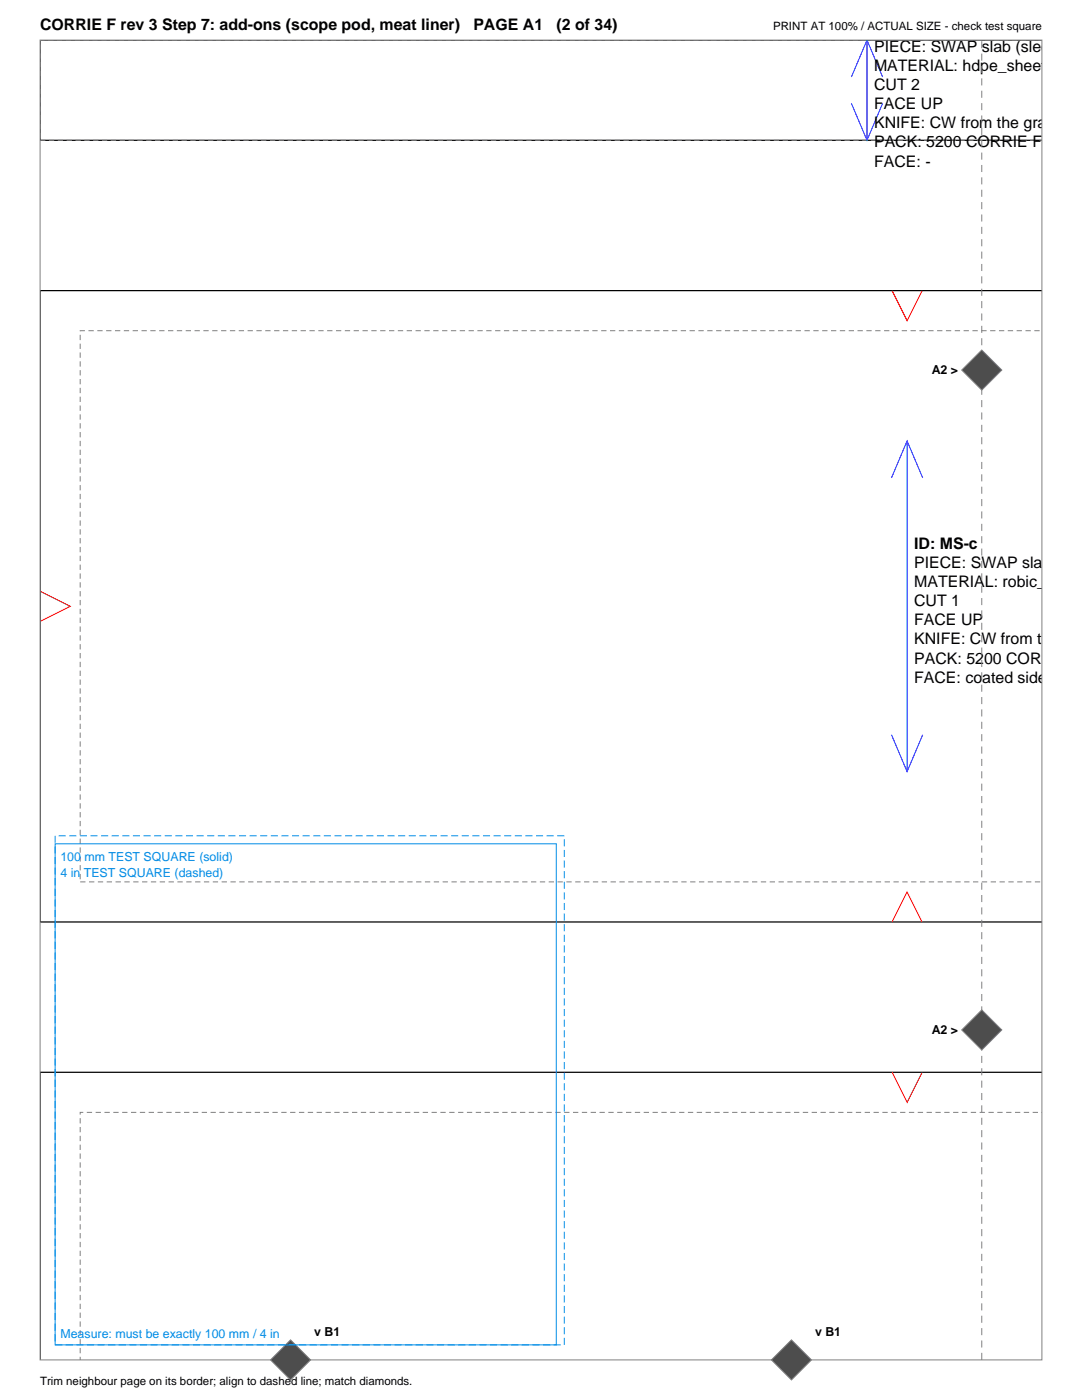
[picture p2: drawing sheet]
<svg xmlns="http://www.w3.org/2000/svg" width="216mm" height="279mm" viewBox="0 0 216 279" stroke-linecap="round" stroke-linejoin="round" font-family="sans-serif">
<defs><g id="words">
<g font-size="3.2">
<text x="8" y="6">CORRIE F rev 3 Step 7: add-ons (scope pod, meat liner)</text>
<text x="94.5" y="6">PAGE A1</text>
<text x="111" y="6">(2 of 34)</text>
<text x="174.4" y="6.6">ID: MS-s</text>
<text x="174.4" y="10.4">PIECE: SWAP slab (sleep kit /</text>
<text x="174.4" y="14.2">MATERIAL: hdpe_sheet</text>
<text x="174.4" y="18">CUT 2</text>
<text x="174.4" y="21.8">FACE UP</text>
<text x="174.4" y="25.6">KNIFE: CW from the grain-arro</text>
<text x="174.4" y="29.4">PACK: 5200 CORRIE F rev 3</text>
<text x="174.4" y="33.2">FACE: -</text>
<text x="182.4" y="109.6">ID: MS-c</text>
<text x="182.4" y="113.4">PIECE: SWAP slab (slee</text>
<text x="182.4" y="117.2">MATERIAL: robic_100d_</text>
<text x="182.4" y="121">CUT 1</text>
<text x="182.4" y="124.8">FACE UP</text>
<text x="182.4" y="128.6">KNIFE: CW from the grai</text>
<text x="182.4" y="132.4">PACK: 5200 CORRIE F r</text>
<text x="182.4" y="136.2">FACE: coated side DOW</text>
</g>
<g font-size="2.5">
<text x="185.9" y="74.7">A2 &gt;</text>
<text x="185.9" y="206.4">A2 &gt;</text>
<text x="62.7" y="266.7">v B1</text>
<text x="162.6" y="266.7">v B1</text>
</g>
<g font-size="2.5" fill="#008ce6">
<text x="12.1" y="171.9">100 mm TEST SQUARE (solid)</text>
<text x="12.1" y="175.1">4 in TEST SQUARE (dashed)</text>
<text x="12.1" y="267">Measure: must be exactly 100 mm / 4 in</text>
</g>
<g font-size="2.3">
<text x="154.2" y="6">PRINT AT 100% / ACTUAL SIZE - check test square</text>
<text x="8" y="276.4">Trim neighbour page on its border; align to dashed line; match diamonds.</text>
</g>
</g></defs>
<path d="M208 8h-200v20h200M208 58h-200v126M8 184h.1M8 184h200M208 214h-200v57.4" fill="none" stroke="#000" stroke-width=".25"/>
<path d="M8 8v20M208 8h-200M8 28h200M16 66v110M208 66h-192M16 176h192M16 222v49.4M208 222h-192" fill="none" stroke="#808080" stroke-width=".2" stroke-dasharray="1.1 .7" stroke-linecap="butt"/>
<path d="M178 58l3 6 3-6M8 118l6 3-6 3M178 184l3-6 3 6M178 214l3 6 3-6" fill="none" stroke="#f00" stroke-width=".21"/>
<path d="M169.9 15.4l3.1-7.4 3.1 7.4M173 8v20M169.9 20.6l3.1 7.4 3.1-7.4M177.9 95.4l3.1-7.4 3.1 7.4M181 88v66M177.9 146.6l3.1 7.4 3.1-7.4" fill="none" stroke="#00f" stroke-width=".2"/>
<path d="M8 8h199.9v263.4h-199.9z" fill="none" stroke="#808080" stroke-width=".2"/>
<path d="M195.9 271.4v-263.4" fill="none" stroke="#808080" stroke-width=".2" stroke-dasharray="1.4 1.1" stroke-linecap="butt"/>
<g fill="#4d4d4d" stroke="#808080" stroke-width=".2">
<path d="M191.9 205.5l4-4 4 4-4 4z" fill-rule="evenodd"/>
<path d="M54 271.4l4-4 4 4-4 4z" fill-rule="evenodd"/>
<path d="M195.9 69.8l4 4.1-4 4-4-4z" fill-rule="evenodd"/>
<path d="M153.9 271.4l4-4 4 4-4 4z" fill-rule="evenodd"/>
</g>
<path d="M11 168.4h100v100h-100z" fill="none" stroke="#008ce6" stroke-width=".2"/>
<path d="M11 166.8h101.6v101.6h-101.6z" fill="none" stroke="#008ce6" stroke-width=".2" stroke-dasharray="1.4 .7" stroke-linecap="butt"/>
<use href="#words"/>
</svg>
